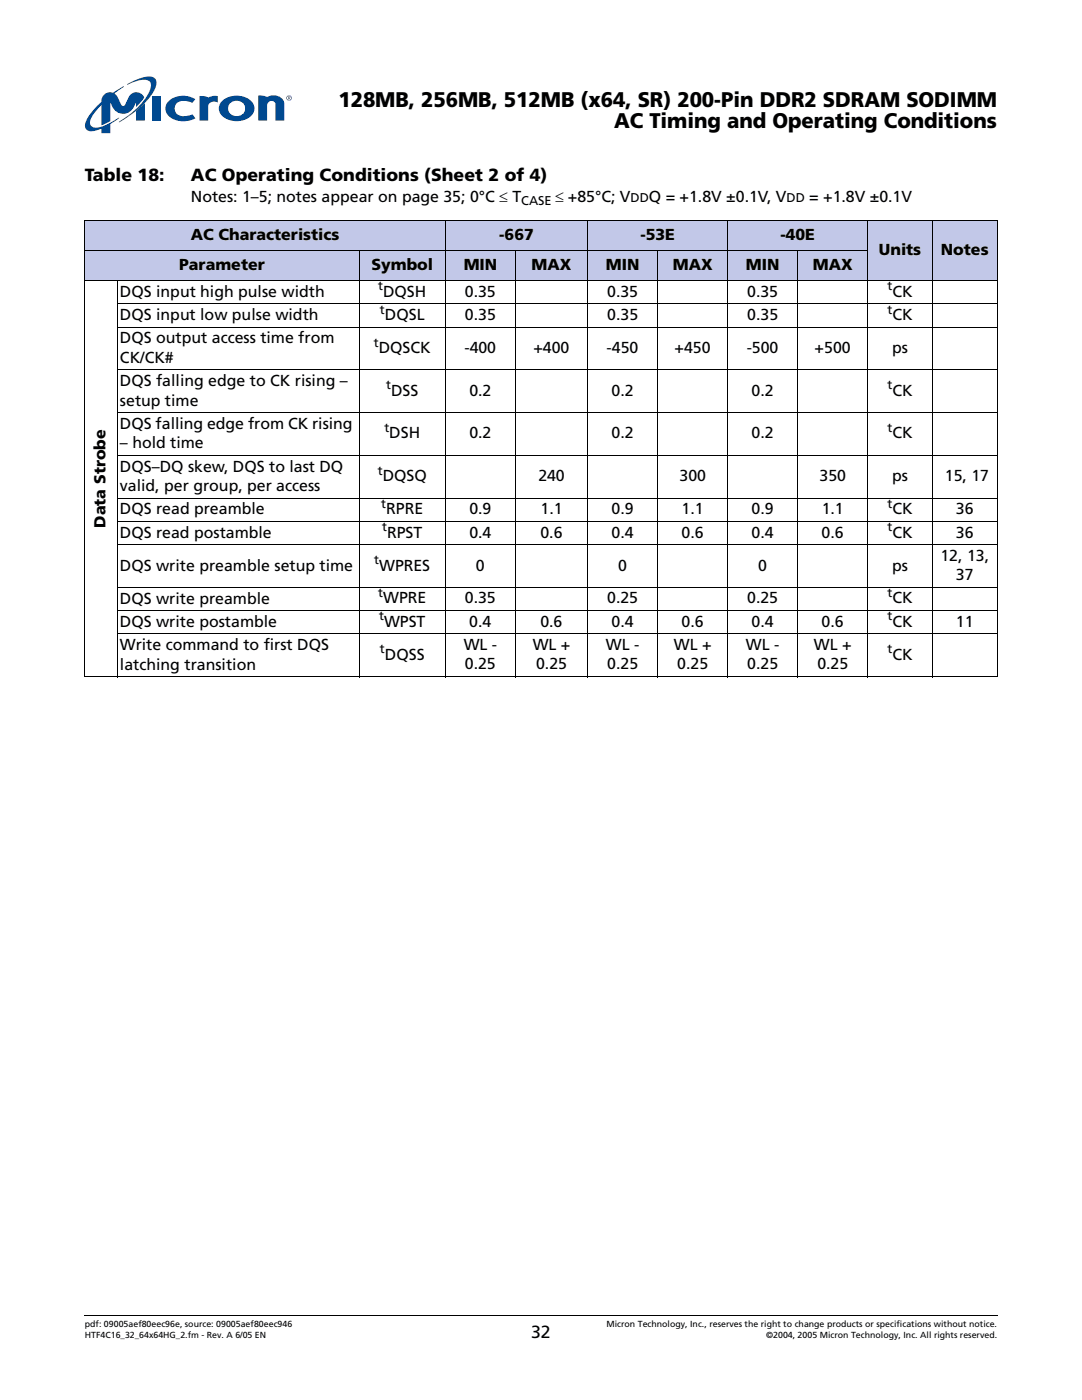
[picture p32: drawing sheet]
<svg xmlns="http://www.w3.org/2000/svg" width="216mm" height="279mm" viewBox="0 0 216 279" stroke-linecap="round" stroke-linejoin="round" font-family="sans-serif">
<defs><g id="words">
<g font-size="4.2">
<text x="67.5" y="21.3">128MB, 256MB, 512MB (x64, SR) 200-Pin DDR2 SDRAM SODIMM</text>
<text x="122.5" y="25.5">AC Timing and Operating Conditions</text>
</g>
<g font-size="3.5">
<text x="16.9" y="36.2">Table 18:</text>
<text x="38.1" y="36.2">AC Operating Conditions (Sheet 2 of 4)</text>
<text x="106" y="267">32</text>
</g>
<g font-size="3.2">
<text x="38.1" y="40.2">Notes: 1–5; notes appear on page 35; 0°C ≤ T</text>
<text x="110.8" y="40.2">≤ +85°C; V</text>
<text x="129.5" y="40.2">Q = +1.8V ±0.1V, V</text>
<text x="161.5" y="40.2">= +1.8V ±0.1V</text>
<text x="38.1" y="47.9">AC Characteristics</text>
<text x="99.6" y="47.9">-667</text>
<text x="127.8" y="47.9">-53E</text>
<text x="155.7" y="47.9">-40E</text>
<text x="35.8" y="53.8">Parameter</text>
<text x="74.1" y="53.8">Symbol</text>
<text x="92.5" y="53.8">MIN</text>
<text x="106.1" y="53.8">MAX</text>
<text x="120.9" y="53.8">MIN</text>
<text x="134.3" y="53.8">MAX</text>
<text x="148.8" y="53.8">MIN</text>
<text x="162.2" y="53.8">MAX</text>
<text x="175.4" y="50.8">Units</text>
<text x="187.7" y="50.8">Notes</text>
<text x="23.9" y="59.2">DQS input high pulse width</text>
<text x="76.5" y="59.2">DQSH</text>
<text x="92.8" y="59.2">0.35</text>
<text x="121.2" y="59.2">0.35</text>
<text x="149.1" y="59.2">0.35</text>
<text x="178.1" y="59.2">CK</text>
<text x="23.9" y="63.9">DQS input low pulse width</text>
<text x="76.8" y="63.8">DQSL</text>
<text x="92.8" y="63.8">0.35</text>
<text x="121.2" y="63.8">0.35</text>
<text x="149.1" y="63.8">0.35</text>
<text x="178.1" y="63.8">CK</text>
<text x="23.9" y="68.5">DQS output access time from</text>
<text x="75.6" y="70.4">DQSCK</text>
<text x="92.7" y="70.4">-400</text>
<text x="106.4" y="70.4">+400</text>
<text x="121" y="70.4">-450</text>
<text x="134.6" y="70.4">+450</text>
<text x="149" y="70.4">-500</text>
<text x="162.5" y="70.4">+500</text>
<text x="178" y="70.4">ps</text>
<text x="23.9" y="72.4">CK/CK#</text>
<text x="23.9" y="77.1">DQS falling edge to CK rising –</text>
<text x="23.9" y="80.9">setup time</text>
<text x="78" y="79">DSS</text>
<text x="93.7" y="79">0.2</text>
<text x="122" y="79">0.2</text>
<text x="150" y="79">0.2</text>
<text x="178.1" y="79">CK</text>
<text x="23.9" y="85.6">DQS falling edge from CK rising</text>
<text x="23.9" y="89.5">– hold time</text>
<text x="77.7" y="87.5">DSH</text>
<text x="93.7" y="87.5">0.2</text>
<text x="122" y="87.5">0.2</text>
<text x="150" y="87.5">0.2</text>
<text x="178.1" y="87.5">CK</text>
<text x="23.9" y="94.1">DQS–DQ skew, DQS to last DQ</text>
<text x="23.9" y="98">valid, per group, per access</text>
<text x="76.4" y="96">DQSQ</text>
<text x="107.4" y="96">240</text>
<text x="135.6" y="96">300</text>
<text x="163.5" y="96">350</text>
<text x="178" y="96">ps</text>
<text x="188.5" y="96">15, 17</text>
<text x="21" y="105.3" transform="rotate(-90 21 105.3)">Data Strobe</text>
<text x="23.9" y="107.3">DQS read postamble</text>
<text x="23.9" y="102.7">DQS read preamble</text>
<text x="77.1" y="102.6">RPRE</text>
<text x="77.2" y="107.3">RPST</text>
<text x="93.7" y="107.3">0.4</text>
<text x="93.7" y="102.6">0.9</text>
<text x="107.9" y="107.3">0.6</text>
<text x="107.9" y="102.6">1.1</text>
<text x="122" y="107.3">0.4</text>
<text x="122" y="102.6">0.9</text>
<text x="136" y="107.3">0.6</text>
<text x="136" y="102.6">1.1</text>
<text x="150" y="107.3">0.4</text>
<text x="150" y="102.6">0.9</text>
<text x="164" y="107.3">0.6</text>
<text x="164" y="102.6">1.1</text>
<text x="178.1" y="102.6">CK</text>
<text x="178.1" y="107.3">CK</text>
<text x="190.7" y="102.6">36</text>
<text x="190.7" y="107.3">36</text>
<text x="23.9" y="113.9">DQS write preamble setup time</text>
<text x="75.6" y="113.9">WPRES</text>
<text x="95" y="113.9">0</text>
<text x="123.4" y="113.9">0</text>
<text x="151.3" y="113.9">0</text>
<text x="178" y="113.9">ps</text>
<text x="187.7" y="111.9">12, 13,</text>
<text x="190.7" y="115.8">37</text>
<text x="23.9" y="125.1">DQS write postamble</text>
<text x="23.9" y="120.5">DQS write preamble</text>
<text x="76.5" y="120.4">WPRE</text>
<text x="76.6" y="125.1">WPST</text>
<text x="92.8" y="120.4">0.35</text>
<text x="93.6" y="125.1">0.4</text>
<text x="107.8" y="125.1">0.6</text>
<text x="121.2" y="120.4">0.25</text>
<text x="122" y="125.1">0.4</text>
<text x="136" y="125.1">0.6</text>
<text x="149.1" y="120.4">0.25</text>
<text x="150" y="125.1">0.4</text>
<text x="163.9" y="125.1">0.6</text>
<text x="178.1" y="120.4">CK</text>
<text x="178.1" y="125.1">CK</text>
<text x="190.7" y="125.1">11</text>
<text x="23.9" y="129.8">Write command to first DQS</text>
<text x="76.8" y="131.7">DQSS</text>
<text x="92.5" y="129.7">WL -</text>
<text x="106.3" y="129.7">WL +</text>
<text x="120.9" y="129.7">WL -</text>
<text x="134.5" y="129.7">WL +</text>
<text x="148.8" y="129.7">WL -</text>
<text x="162.4" y="129.7">WL +</text>
<text x="178.1" y="131.7">CK</text>
<text x="23.9" y="133.6">latching transition</text>
<text x="92.8" y="133.6">0.25</text>
<text x="107" y="133.6">0.25</text>
<text x="121.2" y="133.6">0.25</text>
<text x="135.1" y="133.6">0.25</text>
<text x="149.1" y="133.6">0.25</text>
<text x="163.1" y="133.6">0.25</text>
</g>
<g font-size="2.5">
<text x="104" y="41">CASE</text>
<text x="125.8" y="40.2">DD</text>
<text x="156.9" y="40.2">DD</text>
<text x="75.5" y="57.9">t</text>
<text x="177.1" y="57.9">t</text>
<text x="75.8" y="62.6">t</text>
<text x="177.1" y="62.6">t</text>
<text x="74.6" y="69.2">t</text>
<text x="77" y="77.7">t</text>
<text x="177.1" y="77.7">t</text>
<text x="76.7" y="86.2">t</text>
<text x="177.1" y="86.2">t</text>
<text x="75.4" y="94.8">t</text>
<text x="76.1" y="101.4">t</text>
<text x="177.1" y="101.4">t</text>
<text x="76.3" y="106">t</text>
<text x="177.1" y="106">t</text>
<text x="74.7" y="112.6">t</text>
<text x="75.5" y="119.1">t</text>
<text x="177.1" y="119.1">t</text>
<text x="75.6" y="123.8">t</text>
<text x="177.1" y="123.8">t</text>
<text x="75.8" y="130.4">t</text>
<text x="177.1" y="130.4">t</text>
</g>
<g font-size="1.8">
<text x="16.9" y="264.9">pdf: 09005aef80eec96e, source: 09005aef80eec946</text>
<text x="16.9" y="267">HTF4C16_32_64x64HG_2.fm - Rev. A 6/05 EN</text>
<text x="121" y="264.9">Micron Technology, Inc., reserves the right to change products or specifications without notice.</text>
<text x="152.9" y="267">©2004, 2005 Micron Technology, Inc. All rights reserved.</text>
</g>
</g></defs>
<path d="M16.8 262.4l.1 .2z" fill="#000"/>
<path d="M16.9 262.5h182.2" fill="none" stroke="#000" stroke-width=".2"/>
<g fill="#fff">
<path d="M16.9 28h182.1v1.7h-182.1z"/>
<path d="M16.9 15.3h41.5v11.3h-41.5z"/>
</g>
<g fill="#004990">
<path d="M33.8 20a4.6 4.6 0 0 1 5.2-.2l-.6 .7a2.9 2.9 0 0 0-3.3 .3 1.6 1.6 0 0 0 .1 1.8 1.6 1.6 0 0 0 1.8 .6l1.4-.4 .6 .8a4.7 4.7 0 0 1-5.6-.8 2.01 2.01 0 0 1 .4-2.8z"/>
<path d="M51.5 19.1a2.24 2.24 0 0 1 1.8 .3l.6-.3a2.42 2.42 0 0 1 2.7 1.1l.1 3.9h-1.7v-3.3a.85 .85 0 0 0-1-.7 .85 .85 0 0 0-.7 .9v3.1h-1.8z"/>
<path d="M30.4 19.2h1.7v4.9h-1.7z"/>
<path d="M39.8 19.2l1.3 .1 .4 .2 1-.4 1 .1v1.2l-.5-.1a1.18 1.18 0 0 0-1.5 .8v3h-1.7z"/>
<path d="M27.1 22.1l1.8-1.6v3.6h-1.8z"/>
<path d="M46.1 20.5a1.68 1.68 0 0 1 2.1-.1 1.68 1.68 0 0 1 .5 2.1 1.69 1.69 0 0 1-2.3 .5 1.69 1.69 0 0 1-.6-2.2zM44.5 20a2.11 2.11 0 0 0 .5 3.7 4.4 4.4 0 0 0 5.4-.9 2.13 2.13 0 0 0-1-3.2 4.6 4.6 0 0 0-4.9 .4z"/>
</g>
<path d="M25.4 16.8a9.2 9.2 0 0 1 4.9-1.5 1.26 1.26 0 0 1 .8 1.8 14 14 0 0 1-4.9 5.7l-2.5 1.6 .4-.4a14.8 14.8 0 0 0 5.9-6.3 1.22 1.22 0 0 0-.1-1.3 1.22 1.22 0 0 0-1.3-.5l-1.2 .2-2 .8z" fill="#00817a"/>
<g fill="#004990">
<path d="M20.7 18.9a2.18 2.18 0 0 1 1.9-.4l2.1-1.3-1.9 1.5 .7 .7 .8 1.6 .4 .1 .3-.2a3.3 3.3 0 0 1 1.5-2.3 1.55 1.55 0 0 1 2.2 1l-1.6 1.8v-1a2.8 2.8 0 0 1-2.5 2.3 2.34 2.34 0 0 1-2.2-1.5l-.4-.8v3.8l-1.8 .8v-4.1l-.7 .8a5 5 0 0 0-1.5 3 1.14 1.14 0 0 0 1.4 .8 18 18 0 0 0 4.4-2l-1.8 1.3v1.8h-1.8v-.9a3.7 3.7 0 0 1-2.8 .3 1.36 1.36 0 0 1-.2-1.8 11.1 11.1 0 0 1 3-3.9 1.78 1.78 0 0 1 .5-1.4z"/>
<path d="M57.1 19.6a.55 .55 0 0 1 1.1 0 .55 .55 0 0 1-1.1 0zM57.2 19.6a.45 .45 0 0 0 .9 0 .45 .45 0 0 0-.9 0zM57.5 19.2l.4 .1-.1 .3 .2 .3-.3-.3-.2 .3zM57.6 19.3v.2h.2v-.2z"/>
</g>
<g fill="#c2c8e8">
<path d="M16.9 44h72v6h-72z"/>
<path d="M88.9 44h28.4v6h-28.4z"/>
<path d="M117.3 44h27.9v6h-27.9z"/>
<path d="M145.2 44h28v6h-28z"/>
<path d="M173.2 44h12.9v12h-12.9z"/>
<path d="M186.1 44h12.8v12h-12.8z"/>
<path d="M16.9 50h54.8v6h-54.8z"/>
<path d="M71.7 50h17.2v6h-17.2z"/>
<path d="M88.9 50h13.9v6h-13.9z"/>
<path d="M102.8 50h14.5v6h-14.5z"/>
<path d="M117.3 50h13.9v6h-13.9z"/>
<path d="M131.2 50h14v6h-14z"/>
<path d="M145.2 50h14v6h-14z"/>
<path d="M159.2 50h14v6h-14z"/>
</g>
<g fill="none" stroke="#000" stroke-width=".2">
<path d="M16.8 44h182.2M16.8 50h156.4M16.8 56h182.2M16.9 44v91M23.3 55.9v79.2M71.7 49.9v85.2M88.9 43.9v91.2M102.8 49.9v85.2M117.3 43.9v91.2M131.2 49.9v85.2M145.2 43.9v91.2M159.2 49.9v85.2"/>
<path d="M173.2 43.9v91.2M186.1 43.9v91.2M198.9 44v91M23.3 60.6h175.7M23.3 65.3h175.7M23.3 73.8h175.7M23.3 82.4h175.7M23.3 90.9h175.7M23.3 99.4h175.7M23.3 104.1h175.7M23.3 108.7h175.7M23.3 117.2h175.7"/>
<path d="M16.8 135.1h182.2M23.3 121.9h175.7M23.3 126.5h175.7"/>
</g>
<use href="#words"/>
</svg>
